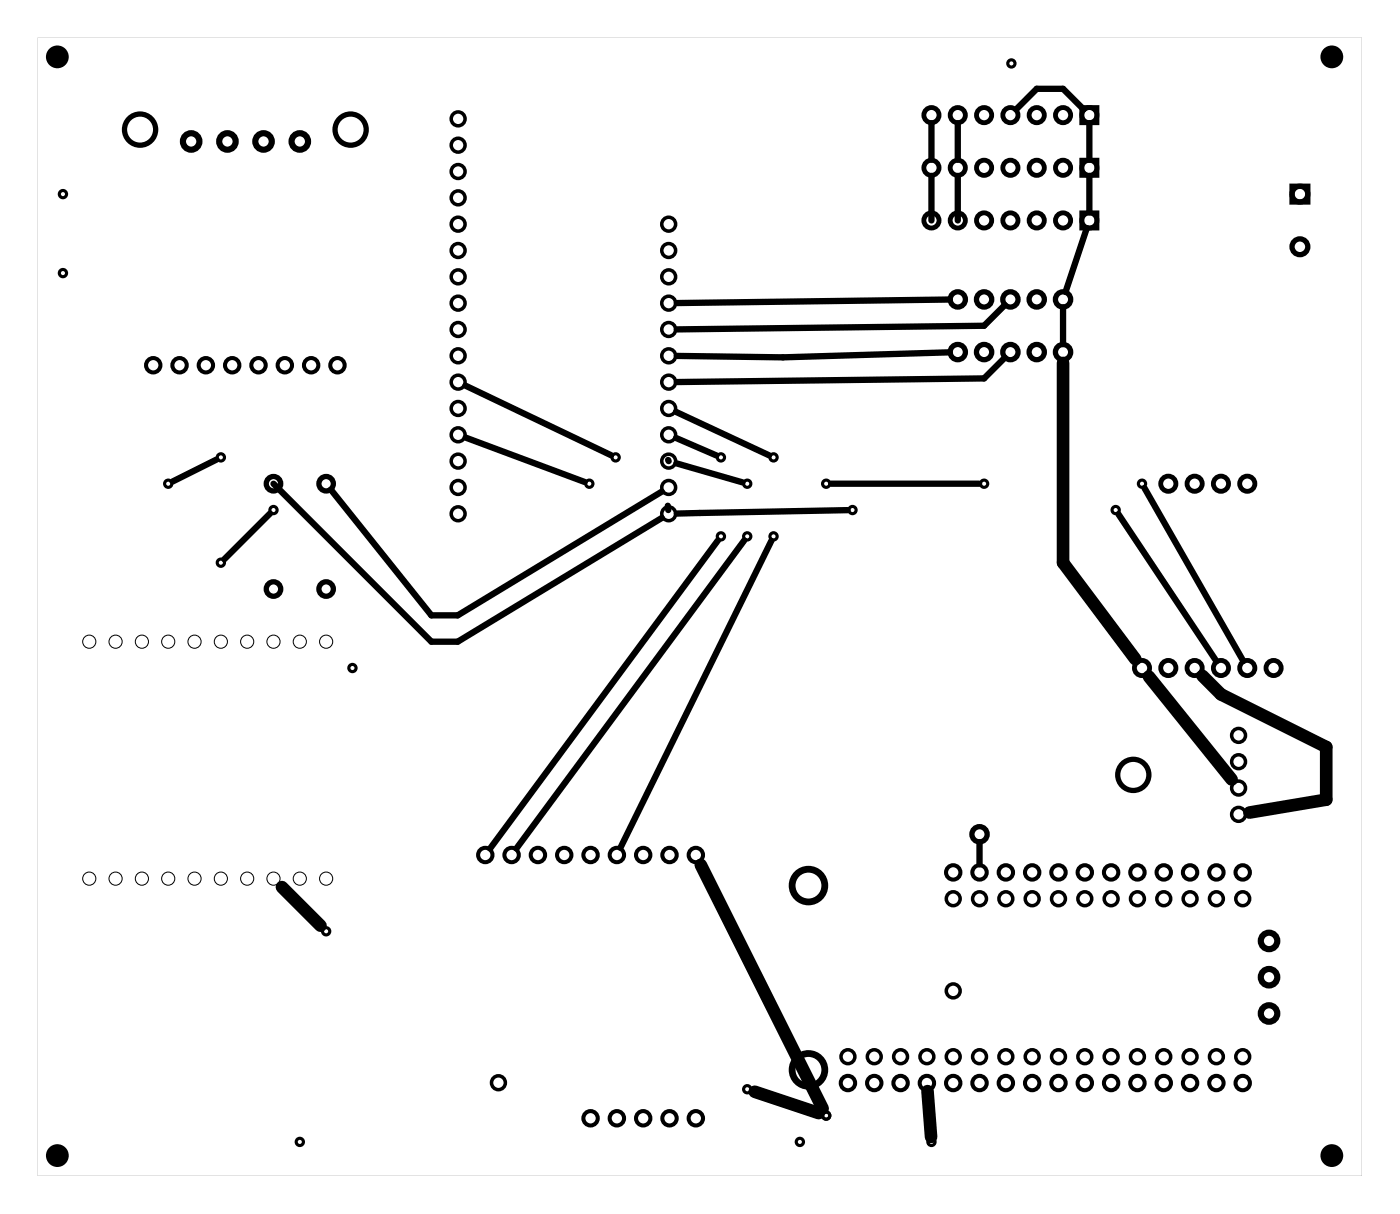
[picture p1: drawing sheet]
<svg xmlns="http://www.w3.org/2000/svg" width="135mm" height="117mm" viewBox="0 0 135 117" stroke-linecap="round" stroke-linejoin="round" font-family="sans-serif">
<path d="M3.6 3.6h127.8v109.8h-127.8zM3.6 3.6v109.8h127.8v-109.8z" fill="#000"/>
<g fill="none" stroke="#000" stroke-width=".34">
<circle cx="44.2" cy="19.1" r=".67"/>
<circle cx="44.2" cy="14" r=".67"/>
<circle cx="44.2" cy="11.5" r=".67"/>
<circle cx="44.2" cy="16.5" r=".67"/>
<circle cx="44.2" cy="24.2" r=".67"/>
<circle cx="44.2" cy="21.6" r=".67"/>
<circle cx="44.2" cy="36.9" r=".67"/>
<circle cx="44.2" cy="31.8" r=".67"/>
<circle cx="44.2" cy="26.7" r=".67"/>
<circle cx="44.2" cy="39.4" r=".67"/>
<circle cx="44.2" cy="34.3" r=".67"/>
<circle cx="44.2" cy="29.2" r=".67"/>
<circle cx="64.5" cy="21.6" r=".67"/>
<circle cx="64.5" cy="24.2" r=".67"/>
<circle cx="64.5" cy="26.7" r=".67"/>
<circle cx="64.5" cy="29.2" r=".67"/>
<circle cx="64.5" cy="34.3" r=".67"/>
<circle cx="64.5" cy="39.4" r=".67"/>
<circle cx="64.5" cy="31.8" r=".67"/>
<circle cx="64.5" cy="36.9" r=".67"/>
<circle cx="44.2" cy="49.6" r=".67"/>
<circle cx="44.2" cy="44.5" r=".67"/>
<circle cx="44.2" cy="47" r=".67"/>
<circle cx="44.2" cy="41.9" r=".67"/>
<circle cx="64.5" cy="49.6" r=".67"/>
<circle cx="64.5" cy="44.5" r=".67"/>
<circle cx="64.5" cy="47" r=".67"/>
<circle cx="64.5" cy="41.9" r=".67"/>
<circle cx="119.5" cy="78.6" r=".67"/>
<circle cx="119.5" cy="73.5" r=".67"/>
<circle cx="119.5" cy="70.9" r=".67"/>
<circle cx="119.5" cy="76" r=".67"/>
<circle cx="92" cy="95.6" r=".67"/>
<circle cx="92" cy="86.7" r=".67"/>
<circle cx="94.5" cy="86.7" r=".67"/>
<circle cx="97.1" cy="86.7" r=".67"/>
<circle cx="99.6" cy="86.7" r=".67"/>
<circle cx="102.2" cy="86.7" r=".67"/>
<circle cx="104.7" cy="86.7" r=".67"/>
<circle cx="107.2" cy="86.7" r=".67"/>
<circle cx="109.8" cy="86.7" r=".67"/>
<circle cx="112.3" cy="86.7" r=".67"/>
<circle cx="114.9" cy="86.7" r=".67"/>
<circle cx="117.4" cy="86.7" r=".67"/>
<circle cx="119.9" cy="86.7" r=".67"/>
<circle cx="48.1" cy="104.5" r=".67"/>
<circle cx="81.8" cy="101.9" r=".67"/>
<circle cx="84.4" cy="101.9" r=".67"/>
<circle cx="86.9" cy="101.9" r=".67"/>
<circle cx="89.5" cy="101.9" r=".67"/>
<circle cx="92" cy="101.9" r=".67"/>
<circle cx="94.5" cy="101.9" r=".67"/>
<circle cx="97.1" cy="101.9" r=".67"/>
<circle cx="99.6" cy="101.9" r=".67"/>
<circle cx="102.2" cy="101.9" r=".67"/>
<circle cx="104.7" cy="101.9" r=".67"/>
<circle cx="107.2" cy="101.9" r=".67"/>
<circle cx="109.8" cy="101.9" r=".67"/>
<circle cx="112.3" cy="101.9" r=".67"/>
<circle cx="114.9" cy="101.9" r=".67"/>
<circle cx="117.4" cy="101.9" r=".67"/>
<circle cx="119.9" cy="101.9" r=".67"/>
</g>
<g fill="none" stroke="#000" stroke-width=".39">
<circle cx="14.8" cy="35.2" r=".69"/>
<circle cx="17.3" cy="35.2" r=".69"/>
<circle cx="19.9" cy="35.2" r=".69"/>
<circle cx="22.4" cy="35.2" r=".69"/>
<circle cx="24.9" cy="35.2" r=".69"/>
<circle cx="27.5" cy="35.2" r=".69"/>
<circle cx="30" cy="35.2" r=".69"/>
<circle cx="32.6" cy="35.2" r=".69"/>
<circle cx="46.8" cy="82.5" r=".69"/>
<circle cx="49.4" cy="82.5" r=".69"/>
<circle cx="51.9" cy="82.5" r=".69"/>
<circle cx="54.5" cy="82.5" r=".69"/>
<circle cx="57" cy="82.5" r=".69"/>
<circle cx="59.5" cy="82.5" r=".69"/>
<circle cx="62.1" cy="82.5" r=".69"/>
<circle cx="64.6" cy="82.5" r=".69"/>
<circle cx="67.2" cy="82.5" r=".69"/>
<circle cx="92" cy="84.2" r=".69"/>
<circle cx="94.5" cy="84.2" r=".69"/>
<circle cx="97.1" cy="84.2" r=".69"/>
<circle cx="99.6" cy="84.2" r=".69"/>
<circle cx="102.2" cy="84.2" r=".69"/>
<circle cx="104.7" cy="84.2" r=".69"/>
<circle cx="107.2" cy="84.2" r=".69"/>
<circle cx="109.8" cy="84.2" r=".69"/>
<circle cx="112.3" cy="84.2" r=".69"/>
<circle cx="114.9" cy="84.2" r=".69"/>
<circle cx="117.4" cy="84.2" r=".69"/>
<circle cx="119.9" cy="84.2" r=".69"/>
<circle cx="57" cy="107.9" r=".69"/>
<circle cx="59.5" cy="107.9" r=".69"/>
<circle cx="62.1" cy="107.9" r=".69"/>
<circle cx="64.6" cy="107.9" r=".69"/>
<circle cx="67.2" cy="107.9" r=".69"/>
<circle cx="81.8" cy="104.5" r=".69"/>
<circle cx="84.4" cy="104.5" r=".69"/>
<circle cx="86.9" cy="104.5" r=".69"/>
<circle cx="89.5" cy="104.5" r=".69"/>
<circle cx="92" cy="104.5" r=".69"/>
<circle cx="94.5" cy="104.5" r=".69"/>
<circle cx="97.1" cy="104.5" r=".69"/>
<circle cx="99.6" cy="104.5" r=".69"/>
<circle cx="102.2" cy="104.5" r=".69"/>
<circle cx="104.7" cy="104.5" r=".69"/>
<circle cx="107.2" cy="104.5" r=".69"/>
<circle cx="109.8" cy="104.5" r=".69"/>
<circle cx="112.3" cy="104.5" r=".69"/>
<circle cx="114.9" cy="104.5" r=".69"/>
<circle cx="117.4" cy="104.5" r=".69"/>
<circle cx="119.9" cy="104.5" r=".69"/>
</g>
<g fill="none" stroke="#000" stroke-width=".47">
<path d="M104.4 15.5h1.5v1.4h-1.5zM104.4 10.4h1.5v1.4h-1.5zM104.4 20.5h1.5v1.5h-1.5z"/>
<circle cx="89.9" cy="16.2" r=".73"/>
<circle cx="89.9" cy="11.1" r=".73"/>
<circle cx="92.4" cy="16.2" r=".73"/>
<circle cx="92.4" cy="11.1" r=".73"/>
<circle cx="95" cy="11.1" r=".73"/>
<circle cx="95" cy="16.2" r=".73"/>
<circle cx="97.5" cy="16.2" r=".73"/>
<circle cx="97.5" cy="11.1" r=".73"/>
<circle cx="100.1" cy="11.1" r=".73"/>
<circle cx="100.1" cy="16.2" r=".73"/>
<circle cx="102.6" cy="11.1" r=".73"/>
<circle cx="102.6" cy="16.2" r=".73"/>
<circle cx="105.1" cy="16.2" r=".73"/>
<circle cx="105.1" cy="11.1" r=".73"/>
<circle cx="89.9" cy="21.3" r=".73"/>
<circle cx="92.4" cy="21.3" r=".73"/>
<circle cx="95" cy="21.3" r=".73"/>
<circle cx="97.5" cy="21.3" r=".73"/>
<circle cx="100.1" cy="21.3" r=".73"/>
<circle cx="102.6" cy="21.3" r=".73"/>
<circle cx="105.1" cy="21.3" r=".73"/>
<circle cx="112.8" cy="46.7" r=".73"/>
<circle cx="115.3" cy="46.7" r=".73"/>
<circle cx="117.8" cy="46.7" r=".73"/>
<circle cx="120.4" cy="46.7" r=".73"/>
<circle cx="110.2" cy="64.4" r=".73"/>
<circle cx="112.8" cy="64.4" r=".73"/>
<circle cx="115.3" cy="64.4" r=".73"/>
<circle cx="117.8" cy="64.4" r=".73"/>
<circle cx="120.4" cy="64.4" r=".73"/>
<circle cx="122.9" cy="64.4" r=".73"/>
</g>
<g fill="none" stroke="#000" stroke-width=".65" stroke-linecap="butt">
<circle cx="78" cy="85.4" r="1.58"/>
<circle cx="78" cy="103.2" r="1.58"/>
</g>
<g fill="none" stroke="#000" stroke-width=".59">
<circle cx="18.4" cy="13.6" r=".8"/>
<circle cx="21.9" cy="13.6" r=".8"/>
<circle cx="25.4" cy="13.6" r=".8"/>
<circle cx="28.9" cy="13.6" r=".8"/>
<circle cx="122.5" cy="97.8" r=".8"/>
<circle cx="122.5" cy="90.8" r=".8"/>
<circle cx="122.5" cy="94.3" r=".8"/>
</g>
<g fill="none" stroke="#000" stroke-width=".51">
<path d="M124.7 18h1.5v1.5h-1.5z"/>
<circle cx="13.5" cy="12.5" r="1.5"/>
<circle cx="33.8" cy="12.5" r="1.5"/>
<circle cx="125.5" cy="18.7" r=".76"/>
<circle cx="92.4" cy="28.9" r=".74"/>
<circle cx="92.4" cy="34" r=".74"/>
<circle cx="95" cy="28.9" r=".74"/>
<circle cx="95" cy="34" r=".74"/>
<circle cx="97.5" cy="28.9" r=".74"/>
<circle cx="97.5" cy="34" r=".74"/>
<circle cx="100.1" cy="28.9" r=".74"/>
<circle cx="100.1" cy="34" r=".74"/>
<circle cx="102.6" cy="34" r=".74"/>
<circle cx="102.6" cy="28.9" r=".74"/>
<circle cx="125.5" cy="23.8" r=".76"/>
<circle cx="26.4" cy="46.7" r=".7"/>
<circle cx="26.4" cy="56.8" r=".7"/>
<circle cx="31.5" cy="46.7" r=".7"/>
<circle cx="31.5" cy="56.8" r=".7"/>
<circle cx="109.4" cy="74.8" r="1.5"/>
<circle cx="94.5" cy="80.5" r=".74"/>
</g>
<g fill="none" stroke="#000" stroke-width=".1">
<circle cx="8.6" cy="61.9" r=".64"/>
<circle cx="11.2" cy="61.9" r=".64"/>
<circle cx="13.7" cy="61.9" r=".64"/>
<circle cx="16.2" cy="61.9" r=".64"/>
<circle cx="18.8" cy="61.9" r=".64"/>
<circle cx="21.3" cy="61.9" r=".64"/>
<circle cx="23.9" cy="61.9" r=".64"/>
<circle cx="26.4" cy="61.9" r=".64"/>
<circle cx="28.9" cy="61.9" r=".64"/>
<circle cx="31.5" cy="61.9" r=".64"/>
<circle cx="8.6" cy="84.8" r=".64"/>
<circle cx="11.2" cy="84.8" r=".64"/>
<circle cx="13.7" cy="84.8" r=".64"/>
<circle cx="16.2" cy="84.8" r=".64"/>
<circle cx="18.8" cy="84.8" r=".64"/>
<circle cx="21.3" cy="84.8" r=".64"/>
<circle cx="23.9" cy="84.8" r=".64"/>
<circle cx="26.4" cy="84.8" r=".64"/>
<circle cx="28.9" cy="84.8" r=".64"/>
<circle cx="31.5" cy="84.8" r=".64"/>
</g>
<g fill="none" stroke="#000" stroke-width=".3">
<circle cx="6.1" cy="18.7" r=".35"/>
<circle cx="97.6" cy="6.1" r=".35"/>
<circle cx="6.1" cy="26.3" r=".35"/>
<circle cx="16.2" cy="46.7" r=".35"/>
<circle cx="21.3" cy="44.1" r=".35"/>
<circle cx="21.3" cy="54.3" r=".35"/>
<circle cx="26.4" cy="49.2" r=".35"/>
<circle cx="56.9" cy="46.7" r=".35"/>
<circle cx="59.4" cy="44.1" r=".35"/>
<circle cx="69.6" cy="44.1" r=".35"/>
<circle cx="69.6" cy="51.7" r=".35"/>
<circle cx="72.1" cy="46.7" r=".35"/>
<circle cx="72.1" cy="51.7" r=".35"/>
<circle cx="74.7" cy="51.7" r=".35"/>
<circle cx="74.7" cy="44.1" r=".35"/>
<circle cx="79.7" cy="46.7" r=".35"/>
<circle cx="82.3" cy="49.2" r=".35"/>
<circle cx="95" cy="46.7" r=".35"/>
<circle cx="107.7" cy="49.2" r=".35"/>
<circle cx="110.2" cy="46.7" r=".35"/>
<circle cx="34" cy="64.4" r=".35"/>
<circle cx="31.5" cy="89.8" r=".35"/>
<circle cx="28.9" cy="110.2" r=".35"/>
<circle cx="72.1" cy="105.1" r=".35"/>
<circle cx="77.2" cy="110.2" r=".35"/>
<circle cx="79.7" cy="107.6" r=".35"/>
<circle cx="89.9" cy="110.2" r=".35"/>
</g>
<g fill="#000">
<circle cx="5.5" cy="5.5" r="1.1"/>
<circle cx="128.5" cy="5.5" r="1.1"/>
<circle cx="5.5" cy="111.5" r="1.1"/>
<circle cx="128.5" cy="111.5" r="1.1"/>
</g>
<path d="M102.6 35v19.3l7 9.3M110.9 65.3l8 9.9M116 65.2l1.8 1.8 10.2 5.1v5l-7.4 1.3M27.2 85.6l3.7 3.7M67.6 83.4l11.8 23.5M72.8 105.3l6.2 2.1M89.5 105.3l.4 4.4" fill="none" stroke="#000" stroke-width="1.2"/>
<g fill="none" stroke="#000" stroke-width=".61">
<path d="M89.9 11.9v3.5M89.9 17v4.3M92.4 11.9v3.5M92.4 17v4.3M98.1 10.6l2-2h2.5l2 2M105.1 11.9v3.5M105.1 17v3.5M44.9 37.2l14.1 6.7M65.2 39.7l9 4.2M91.7 28.9l-26.4 .3M91.7 34l-16.1 .5-10.3-.2M97 34.5l-2 2-29.7 .4"/>
<path d="M97 29.4l-2 2-29.7 .4M102.6 29.7v3.5M104.9 22l-2.1 6.2M20.9 44.3l-4.2 2.2M26.1 49.5l-4.4 4.4M26.4 46.7l15.2 15.2h2.6l19.7-11.9M31.9 47.2l9.7 12.2h2.6l19.7-12M44.9 42.2l11.5 4.3M64.4 48.8l.1 .4M64.5 44.4v.1M65.3 42.3l3.8 1.6M65.3 44.7l6.4 1.8"/>
<path d="M69.3 52.1l-22 29.8M71.8 52.1l-22 29.8M74.4 52.2l-14.5 29.6M80.2 46.7h14.3M81.8 49.2l-16.5 .3M107.9 49.6l9.5 14.2M110.5 47.1l9.5 16.7M94.5 81.3v2.1"/>
</g>
</svg>
